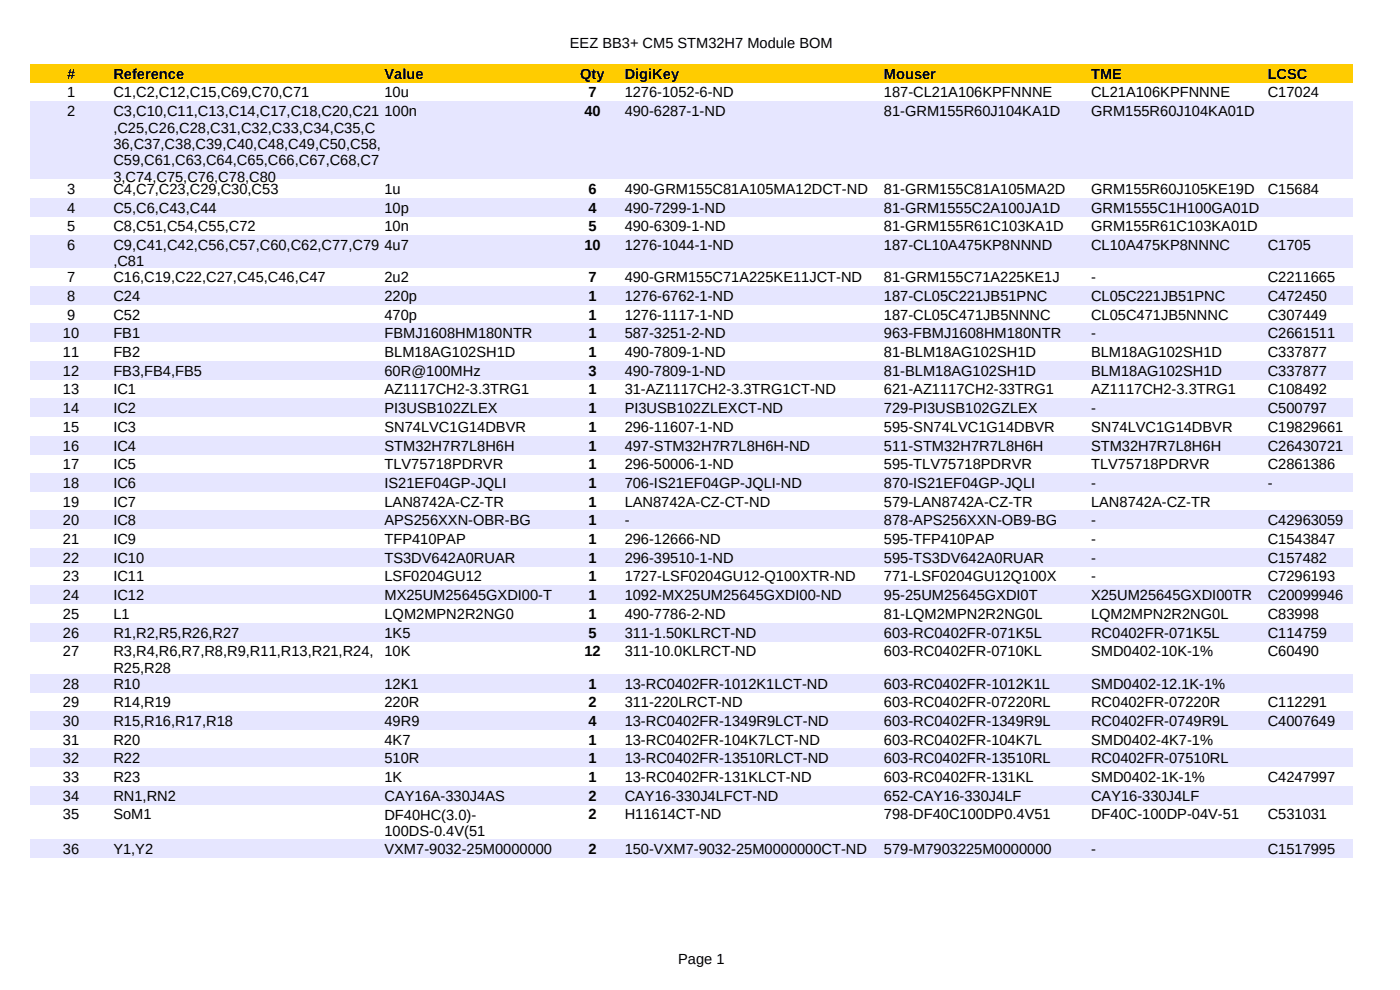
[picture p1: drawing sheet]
<svg xmlns="http://www.w3.org/2000/svg" width="297mm" height="210mm" viewBox="0 0 297 210" stroke-linecap="round" stroke-linejoin="round" font-family="sans-serif">
<defs><g id="words">
<g font-size="3.1">
<text x="120.9" y="10.2">EEZ BB3+ CM5 STM32H7 Module BOM</text>
<text x="14.2" y="16.7">#</text>
<text x="24.1" y="16.7">Reference</text>
<text x="81.6" y="16.7">Value</text>
<text x="123.1" y="16.7">Qty</text>
<text x="132.5" y="16.7">DigiKey</text>
<text x="187.5" y="16.7">Mouser</text>
<text x="231.5" y="16.7">TME</text>
<text x="268.9" y="16.7">LCSC</text>
<text x="14.2" y="20.6">1</text>
<text x="24.1" y="20.6">C1,C2,C12,C15,C69,C70,C71</text>
<text x="81.6" y="20.6">10u</text>
<text x="124.8" y="20.6">7</text>
<text x="132.5" y="20.6">1276-1052-6-ND</text>
<text x="187.5" y="20.6">187-CL21A106KPFNNNE</text>
<text x="231.5" y="20.6">CL21A106KPFNNNE</text>
<text x="268.9" y="20.6">C17024</text>
<text x="14.2" y="24.6">2</text>
<text x="24.1" y="24.6">C3,C10,C11,C13,C14,C17,C18,C20,C21</text>
<text x="24.1" y="28.1">,C25,C26,C28,C31,C32,C33,C34,C35,C</text>
<text x="81.6" y="24.6">100n</text>
<text x="124" y="24.6">40</text>
<text x="132.5" y="24.6">490-6287-1-ND</text>
<text x="187.5" y="24.6">81-GRM155R60J104KA1D</text>
<text x="231.5" y="24.6">GRM155R60J104KA01D</text>
<text x="24.1" y="31.6">36,C37,C38,C39,C40,C48,C49,C50,C58,</text>
<text x="24.1" y="35.1">C59,C61,C63,C64,C65,C66,C67,C68,C7</text>
<text x="14.2" y="41.1">3</text>
<text x="24.1" y="41.1">C4,C7,C23,C29,C30,C53</text>
<text x="24.1" y="38.6">3,C74,C75,C76,C78,C80</text>
<text x="81.6" y="41.1">1u</text>
<text x="124.8" y="41.1">6</text>
<text x="132.5" y="41.1">490-GRM155C81A105MA12DCT-ND</text>
<text x="187.5" y="41.1">81-GRM155C81A105MA2D</text>
<text x="231.5" y="41.1">GRM155R60J105KE19D</text>
<text x="268.9" y="41.1">C15684</text>
<text x="14.2" y="45.1">4</text>
<text x="24.1" y="45.1">C5,C6,C43,C44</text>
<text x="81.6" y="45.1">10p</text>
<text x="124.8" y="45.1">4</text>
<text x="132.5" y="45.1">490-7299-1-ND</text>
<text x="187.5" y="45.1">81-GRM1555C2A100JA1D</text>
<text x="231.5" y="45.1">GRM1555C1H100GA01D</text>
<text x="14.2" y="49.1">5</text>
<text x="14.2" y="53">6</text>
<text x="24.1" y="49.1">C8,C51,C54,C55,C72</text>
<text x="24.1" y="53">C9,C41,C42,C56,C57,C60,C62,C77,C79</text>
<text x="81.6" y="49.1">10n</text>
<text x="81.6" y="53">4u7</text>
<text x="124" y="53">10</text>
<text x="124.8" y="49.1">5</text>
<text x="132.5" y="49.1">490-6309-1-ND</text>
<text x="132.5" y="53">1276-1044-1-ND</text>
<text x="187.5" y="49.1">81-GRM155R61C103KA1D</text>
<text x="187.5" y="53">187-CL10A475KP8NNND</text>
<text x="231.5" y="49.1">GRM155R61C103KA01D</text>
<text x="231.5" y="53">CL10A475KP8NNNC</text>
<text x="268.9" y="53">C1705</text>
<text x="14.2" y="59.8">7</text>
<text x="24.1" y="59.8">C16,C19,C22,C27,C45,C46,C47</text>
<text x="24.1" y="56.5">,C81</text>
<text x="81.6" y="59.8">2u2</text>
<text x="124.8" y="59.8">7</text>
<text x="132.5" y="59.8">490-GRM155C71A225KE11JCT-ND</text>
<text x="187.5" y="59.8">81-GRM155C71A225KE1J</text>
<text x="231.5" y="59.8">-</text>
<text x="268.9" y="59.8">C2211665</text>
<text x="14.2" y="63.8">8</text>
<text x="24.1" y="63.8">C24</text>
<text x="81.6" y="63.8">220p</text>
<text x="124.8" y="63.8">1</text>
<text x="132.5" y="63.8">1276-6762-1-ND</text>
<text x="187.5" y="63.8">187-CL05C221JB51PNC</text>
<text x="231.5" y="63.8">CL05C221JB51PNC</text>
<text x="268.9" y="63.8">C472450</text>
<text x="13.4" y="71.8">10</text>
<text x="14.2" y="67.8">9</text>
<text x="24.1" y="67.8">C52</text>
<text x="24.1" y="71.8">FB1</text>
<text x="81.6" y="67.8">470p</text>
<text x="81.6" y="71.8">FBMJ1608HM180NTR</text>
<text x="124.8" y="67.8">1</text>
<text x="124.8" y="71.8">1</text>
<text x="132.5" y="67.8">1276-1117-1-ND</text>
<text x="132.5" y="71.8">587-3251-2-ND</text>
<text x="187.5" y="67.8">187-CL05C471JB5NNNC</text>
<text x="187.5" y="71.8">963-FBMJ1608HM180NTR</text>
<text x="231.5" y="67.8">CL05C471JB5NNNC</text>
<text x="231.5" y="71.8">-</text>
<text x="268.9" y="67.8">C307449</text>
<text x="268.9" y="71.8">C2661511</text>
<text x="13.4" y="75.7">11</text>
<text x="24.1" y="75.7">FB2</text>
<text x="81.6" y="75.7">BLM18AG102SH1D</text>
<text x="124.8" y="75.7">1</text>
<text x="132.5" y="75.7">490-7809-1-ND</text>
<text x="187.5" y="75.7">81-BLM18AG102SH1D</text>
<text x="231.5" y="75.7">BLM18AG102SH1D</text>
<text x="268.9" y="75.7">C337877</text>
<text x="13.4" y="79.7">12</text>
<text x="13.4" y="83.7">13</text>
<text x="24.1" y="79.7">FB3,FB4,FB5</text>
<text x="24.1" y="83.7">IC1</text>
<text x="81.6" y="79.7">60R@100MHz</text>
<text x="81.6" y="83.7">AZ1117CH2-3.3TRG1</text>
<text x="124.8" y="79.7">3</text>
<text x="124.8" y="83.7">1</text>
<text x="132.5" y="79.7">490-7809-1-ND</text>
<text x="132.5" y="83.7">31-AZ1117CH2-3.3TRG1CT-ND</text>
<text x="187.5" y="79.7">81-BLM18AG102SH1D</text>
<text x="187.5" y="83.7">621-AZ1117CH2-33TRG1</text>
<text x="231.5" y="79.7">BLM18AG102SH1D</text>
<text x="231.5" y="83.7">AZ1117CH2-3.3TRG1</text>
<text x="268.9" y="79.7">C337877</text>
<text x="268.9" y="83.7">C108492</text>
<text x="13.4" y="87.6">14</text>
<text x="24.1" y="87.6">IC2</text>
<text x="81.6" y="87.6">PI3USB102ZLEX</text>
<text x="124.8" y="87.6">1</text>
<text x="132.5" y="87.6">PI3USB102ZLEXCT-ND</text>
<text x="187.5" y="87.6">729-PI3USB102GZLEX</text>
<text x="231.5" y="87.6">-</text>
<text x="268.9" y="87.6">C500797</text>
<text x="13.4" y="91.6">15</text>
<text x="13.4" y="95.6">16</text>
<text x="24.1" y="91.6">IC3</text>
<text x="24.1" y="95.6">IC4</text>
<text x="81.6" y="91.6">SN74LVC1G14DBVR</text>
<text x="81.6" y="95.6">STM32H7R7L8H6H</text>
<text x="124.8" y="91.6">1</text>
<text x="124.8" y="95.6">1</text>
<text x="132.5" y="91.6">296-11607-1-ND</text>
<text x="132.5" y="95.6">497-STM32H7R7L8H6H-ND</text>
<text x="187.5" y="91.6">595-SN74LVC1G14DBVR</text>
<text x="187.5" y="95.6">511-STM32H7R7L8H6H</text>
<text x="231.5" y="91.6">SN74LVC1G14DBVR</text>
<text x="231.5" y="95.6">STM32H7R7L8H6H</text>
<text x="268.9" y="91.6">C19829661</text>
<text x="268.9" y="95.6">C26430721</text>
<text x="13.4" y="99.5">17</text>
<text x="24.1" y="99.5">IC5</text>
<text x="81.6" y="99.5">TLV75718PDRVR</text>
<text x="124.8" y="99.5">1</text>
<text x="132.5" y="99.5">296-50006-1-ND</text>
<text x="187.5" y="99.5">595-TLV75718PDRVR</text>
<text x="231.5" y="99.5">TLV75718PDRVR</text>
<text x="268.9" y="99.5">C2861386</text>
<text x="13.4" y="103.5">18</text>
<text x="13.4" y="107.5">19</text>
<text x="24.1" y="103.5">IC6</text>
<text x="24.1" y="107.5">IC7</text>
<text x="81.6" y="103.5">IS21EF04GP-JQLI</text>
<text x="81.6" y="107.5">LAN8742A-CZ-TR</text>
<text x="124.8" y="103.5">1</text>
<text x="124.8" y="107.5">1</text>
<text x="132.5" y="103.5">706-IS21EF04GP-JQLI-ND</text>
<text x="132.5" y="107.5">LAN8742A-CZ-CT-ND</text>
<text x="187.5" y="103.5">870-IS21EF04GP-JQLI</text>
<text x="187.5" y="107.5">579-LAN8742A-CZ-TR</text>
<text x="231.5" y="103.5">-</text>
<text x="231.5" y="107.5">LAN8742A-CZ-TR</text>
<text x="268.9" y="103.5">-</text>
<text x="13.4" y="111.4">20</text>
<text x="24.1" y="111.4">IC8</text>
<text x="81.6" y="111.4">APS256XXN-OBR-BG</text>
<text x="124.8" y="111.4">1</text>
<text x="132.5" y="111.4">-</text>
<text x="187.5" y="111.4">878-APS256XXN-OB9-BG</text>
<text x="231.5" y="111.4">-</text>
<text x="268.9" y="111.4">C42963059</text>
<text x="13.4" y="115.4">21</text>
<text x="13.4" y="119.4">22</text>
<text x="24.1" y="115.4">IC9</text>
<text x="24.1" y="119.4">IC10</text>
<text x="81.6" y="115.4">TFP410PAP</text>
<text x="81.6" y="119.4">TS3DV642A0RUAR</text>
<text x="124.8" y="115.4">1</text>
<text x="124.8" y="119.4">1</text>
<text x="132.5" y="115.4">296-12666-ND</text>
<text x="132.5" y="119.4">296-39510-1-ND</text>
<text x="187.5" y="115.4">595-TFP410PAP</text>
<text x="187.5" y="119.4">595-TS3DV642A0RUAR</text>
<text x="231.5" y="115.4">-</text>
<text x="231.5" y="119.4">-</text>
<text x="268.9" y="115.4">C1543847</text>
<text x="268.9" y="119.4">C157482</text>
<text x="13.4" y="123.3">23</text>
<text x="24.1" y="123.3">IC11</text>
<text x="81.6" y="123.3">LSF0204GU12</text>
<text x="124.8" y="123.3">1</text>
<text x="132.5" y="123.3">1727-LSF0204GU12-Q100XTR-ND</text>
<text x="187.5" y="123.3">771-LSF0204GU12Q100X</text>
<text x="231.5" y="123.3">-</text>
<text x="268.9" y="123.3">C7296193</text>
<text x="13.4" y="127.3">24</text>
<text x="13.4" y="131.3">25</text>
<text x="24.1" y="127.3">IC12</text>
<text x="24.1" y="131.3">L1</text>
<text x="81.6" y="127.3">MX25UM25645GXDI00-T</text>
<text x="81.6" y="131.3">LQM2MPN2R2NG0</text>
<text x="124.8" y="127.3">1</text>
<text x="124.8" y="131.3">1</text>
<text x="132.5" y="127.3">1092-MX25UM25645GXDI00-ND</text>
<text x="132.5" y="131.3">490-7786-2-ND</text>
<text x="187.5" y="127.3">95-25UM25645GXDI0T</text>
<text x="187.5" y="131.3">81-LQM2MPN2R2NG0L</text>
<text x="231.5" y="127.3">X25UM25645GXDI00TR</text>
<text x="231.5" y="131.3">LQM2MPN2R2NG0L</text>
<text x="268.9" y="127.3">C20099946</text>
<text x="268.9" y="131.3">C83998</text>
<text x="13.4" y="135.3">26</text>
<text x="24.1" y="135.3">R1,R2,R5,R26,R27</text>
<text x="81.6" y="135.3">1K5</text>
<text x="124.8" y="135.3">5</text>
<text x="132.5" y="135.3">311-1.50KLRCT-ND</text>
<text x="187.5" y="135.3">603-RC0402FR-071K5L</text>
<text x="231.5" y="135.3">RC0402FR-071K5L</text>
<text x="268.9" y="135.3">C114759</text>
<text x="13.4" y="139.2">27</text>
<text x="24.1" y="139.2">R3,R4,R6,R7,R8,R9,R11,R13,R21,R24,</text>
<text x="24.1" y="142.7">R25,R28</text>
<text x="81.6" y="139.2">10K</text>
<text x="124" y="139.2">12</text>
<text x="132.5" y="139.2">311-10.0KLRCT-ND</text>
<text x="187.5" y="139.2">603-RC0402FR-0710KL</text>
<text x="231.5" y="139.2">SMD0402-10K-1%</text>
<text x="268.9" y="139.2">C60490</text>
<text x="13.4" y="146.1">28</text>
<text x="24.1" y="146.1">R10</text>
<text x="81.6" y="146.1">12K1</text>
<text x="124.8" y="146.1">1</text>
<text x="132.5" y="146.1">13-RC0402FR-1012K1LCT-ND</text>
<text x="187.5" y="146.1">603-RC0402FR-1012K1L</text>
<text x="231.5" y="146.1">SMD0402-12.1K-1%</text>
<text x="13.4" y="150">29</text>
<text x="13.4" y="154">30</text>
<text x="24.1" y="150">R14,R19</text>
<text x="24.1" y="154">R15,R16,R17,R18</text>
<text x="81.6" y="150">220R</text>
<text x="81.6" y="154">49R9</text>
<text x="124.8" y="150">2</text>
<text x="124.8" y="154">4</text>
<text x="132.5" y="150">311-220LRCT-ND</text>
<text x="132.5" y="154">13-RC0402FR-1349R9LCT-ND</text>
<text x="187.5" y="150">603-RC0402FR-07220RL</text>
<text x="187.5" y="154">603-RC0402FR-1349R9L</text>
<text x="231.5" y="150">RC0402FR-07220R</text>
<text x="231.5" y="154">RC0402FR-0749R9L</text>
<text x="268.9" y="150">C112291</text>
<text x="268.9" y="154">C4007649</text>
<text x="13.4" y="158">31</text>
<text x="13.4" y="161.9">32</text>
<text x="24.1" y="158">R20</text>
<text x="24.1" y="161.9">R22</text>
<text x="81.6" y="158">4K7</text>
<text x="81.6" y="161.9">510R</text>
<text x="124.8" y="158">1</text>
<text x="124.8" y="161.9">1</text>
<text x="132.5" y="158">13-RC0402FR-104K7LCT-ND</text>
<text x="132.5" y="161.9">13-RC0402FR-13510RLCT-ND</text>
<text x="187.5" y="158">603-RC0402FR-104K7L</text>
<text x="187.5" y="161.9">603-RC0402FR-13510RL</text>
<text x="231.5" y="158">SMD0402-4K7-1%</text>
<text x="231.5" y="161.9">RC0402FR-07510RL</text>
<text x="13.4" y="165.9">33</text>
<text x="24.1" y="165.9">R23</text>
<text x="81.6" y="165.9">1K</text>
<text x="124.8" y="165.9">1</text>
<text x="132.5" y="165.9">13-RC0402FR-131KLCT-ND</text>
<text x="187.5" y="165.9">603-RC0402FR-131KL</text>
<text x="231.5" y="165.9">SMD0402-1K-1%</text>
<text x="268.9" y="165.9">C4247997</text>
<text x="13.4" y="169.9">34</text>
<text x="13.4" y="173.8">35</text>
<text x="24.1" y="169.9">RN1,RN2</text>
<text x="24.1" y="173.8">SoM1</text>
<text x="81.5" y="173.8">DF40HC(3.0)-</text>
<text x="81.6" y="169.9">CAY16A-330J4AS</text>
<text x="124.8" y="169.9">2</text>
<text x="124.8" y="173.8">2</text>
<text x="132.5" y="169.9">CAY16-330J4LFCT-ND</text>
<text x="132.5" y="173.8">H11614CT-ND</text>
<text x="187.5" y="169.9">652-CAY16-330J4LF</text>
<text x="187.5" y="173.8">798-DF40C100DP0.4V51</text>
<text x="231.5" y="169.9">CAY16-330J4LF</text>
<text x="231.5" y="173.8">DF40C-100DP-04V-51</text>
<text x="268.9" y="173.8">C531031</text>
<text x="81.5" y="177.3">100DS-0.4V(51</text>
<text x="13.4" y="181.2">36</text>
<text x="24.1" y="181.2">Y1,Y2</text>
<text x="81.6" y="181.2">VXM7-9032-25M0000000</text>
<text x="124.8" y="181.2">2</text>
<text x="132.5" y="181.2">150-VXM7-9032-25M0000000CT-ND</text>
<text x="187.5" y="181.2">579-M7903225M0000000</text>
<text x="231.5" y="181.2">-</text>
<text x="268.9" y="181.2">C1517995</text>
<text x="143.9" y="204.6">Page 1</text>
</g>
</g></defs>
<path d="M6.4 13.5h280.5v4h-280.5z" fill-rule="evenodd" fill="#fc0"/>
<g fill="#e6e6ff">
<path d="M6.4 21.5h280.5v16.5h-280.5z" fill-rule="evenodd"/>
<path d="M6.4 41.9h280.5v4h-280.5z" fill-rule="evenodd"/>
<path d="M6.4 49.9h280.5v6.8h-280.5z" fill-rule="evenodd"/>
<path d="M6.4 60.7h280.5v4h-280.5z" fill-rule="evenodd"/>
<path d="M6.4 68.6h280.5v4h-280.5z" fill-rule="evenodd"/>
<path d="M6.4 76.6h280.5v3.9h-280.5z" fill-rule="evenodd"/>
<path d="M6.4 84.5h280.5v4h-280.5z" fill-rule="evenodd"/>
<path d="M6.4 92.4h280.5v4h-280.5z" fill-rule="evenodd"/>
<path d="M6.4 100.4h280.5v3.9h-280.5z" fill-rule="evenodd"/>
<path d="M6.4 108.3h280.5v4h-280.5z" fill-rule="evenodd"/>
<path d="M6.4 116.2h280.5v4h-280.5z" fill-rule="evenodd"/>
<path d="M6.4 124.2h280.5v4h-280.5z" fill-rule="evenodd"/>
<path d="M6.4 132.1h280.5v4h-280.5z" fill-rule="evenodd"/>
<path d="M6.4 142.9h280.5v4h-280.5z" fill-rule="evenodd"/>
<path d="M6.4 150.8h280.5v4h-280.5z" fill-rule="evenodd"/>
<path d="M6.4 158.8h280.5v4h-280.5z" fill-rule="evenodd"/>
<path d="M6.4 166.7h280.5v4h-280.5z" fill-rule="evenodd"/>
<path d="M6.4 178.1h280.5v4h-280.5z" fill-rule="evenodd"/>
</g>
<use href="#words"/>
</svg>
